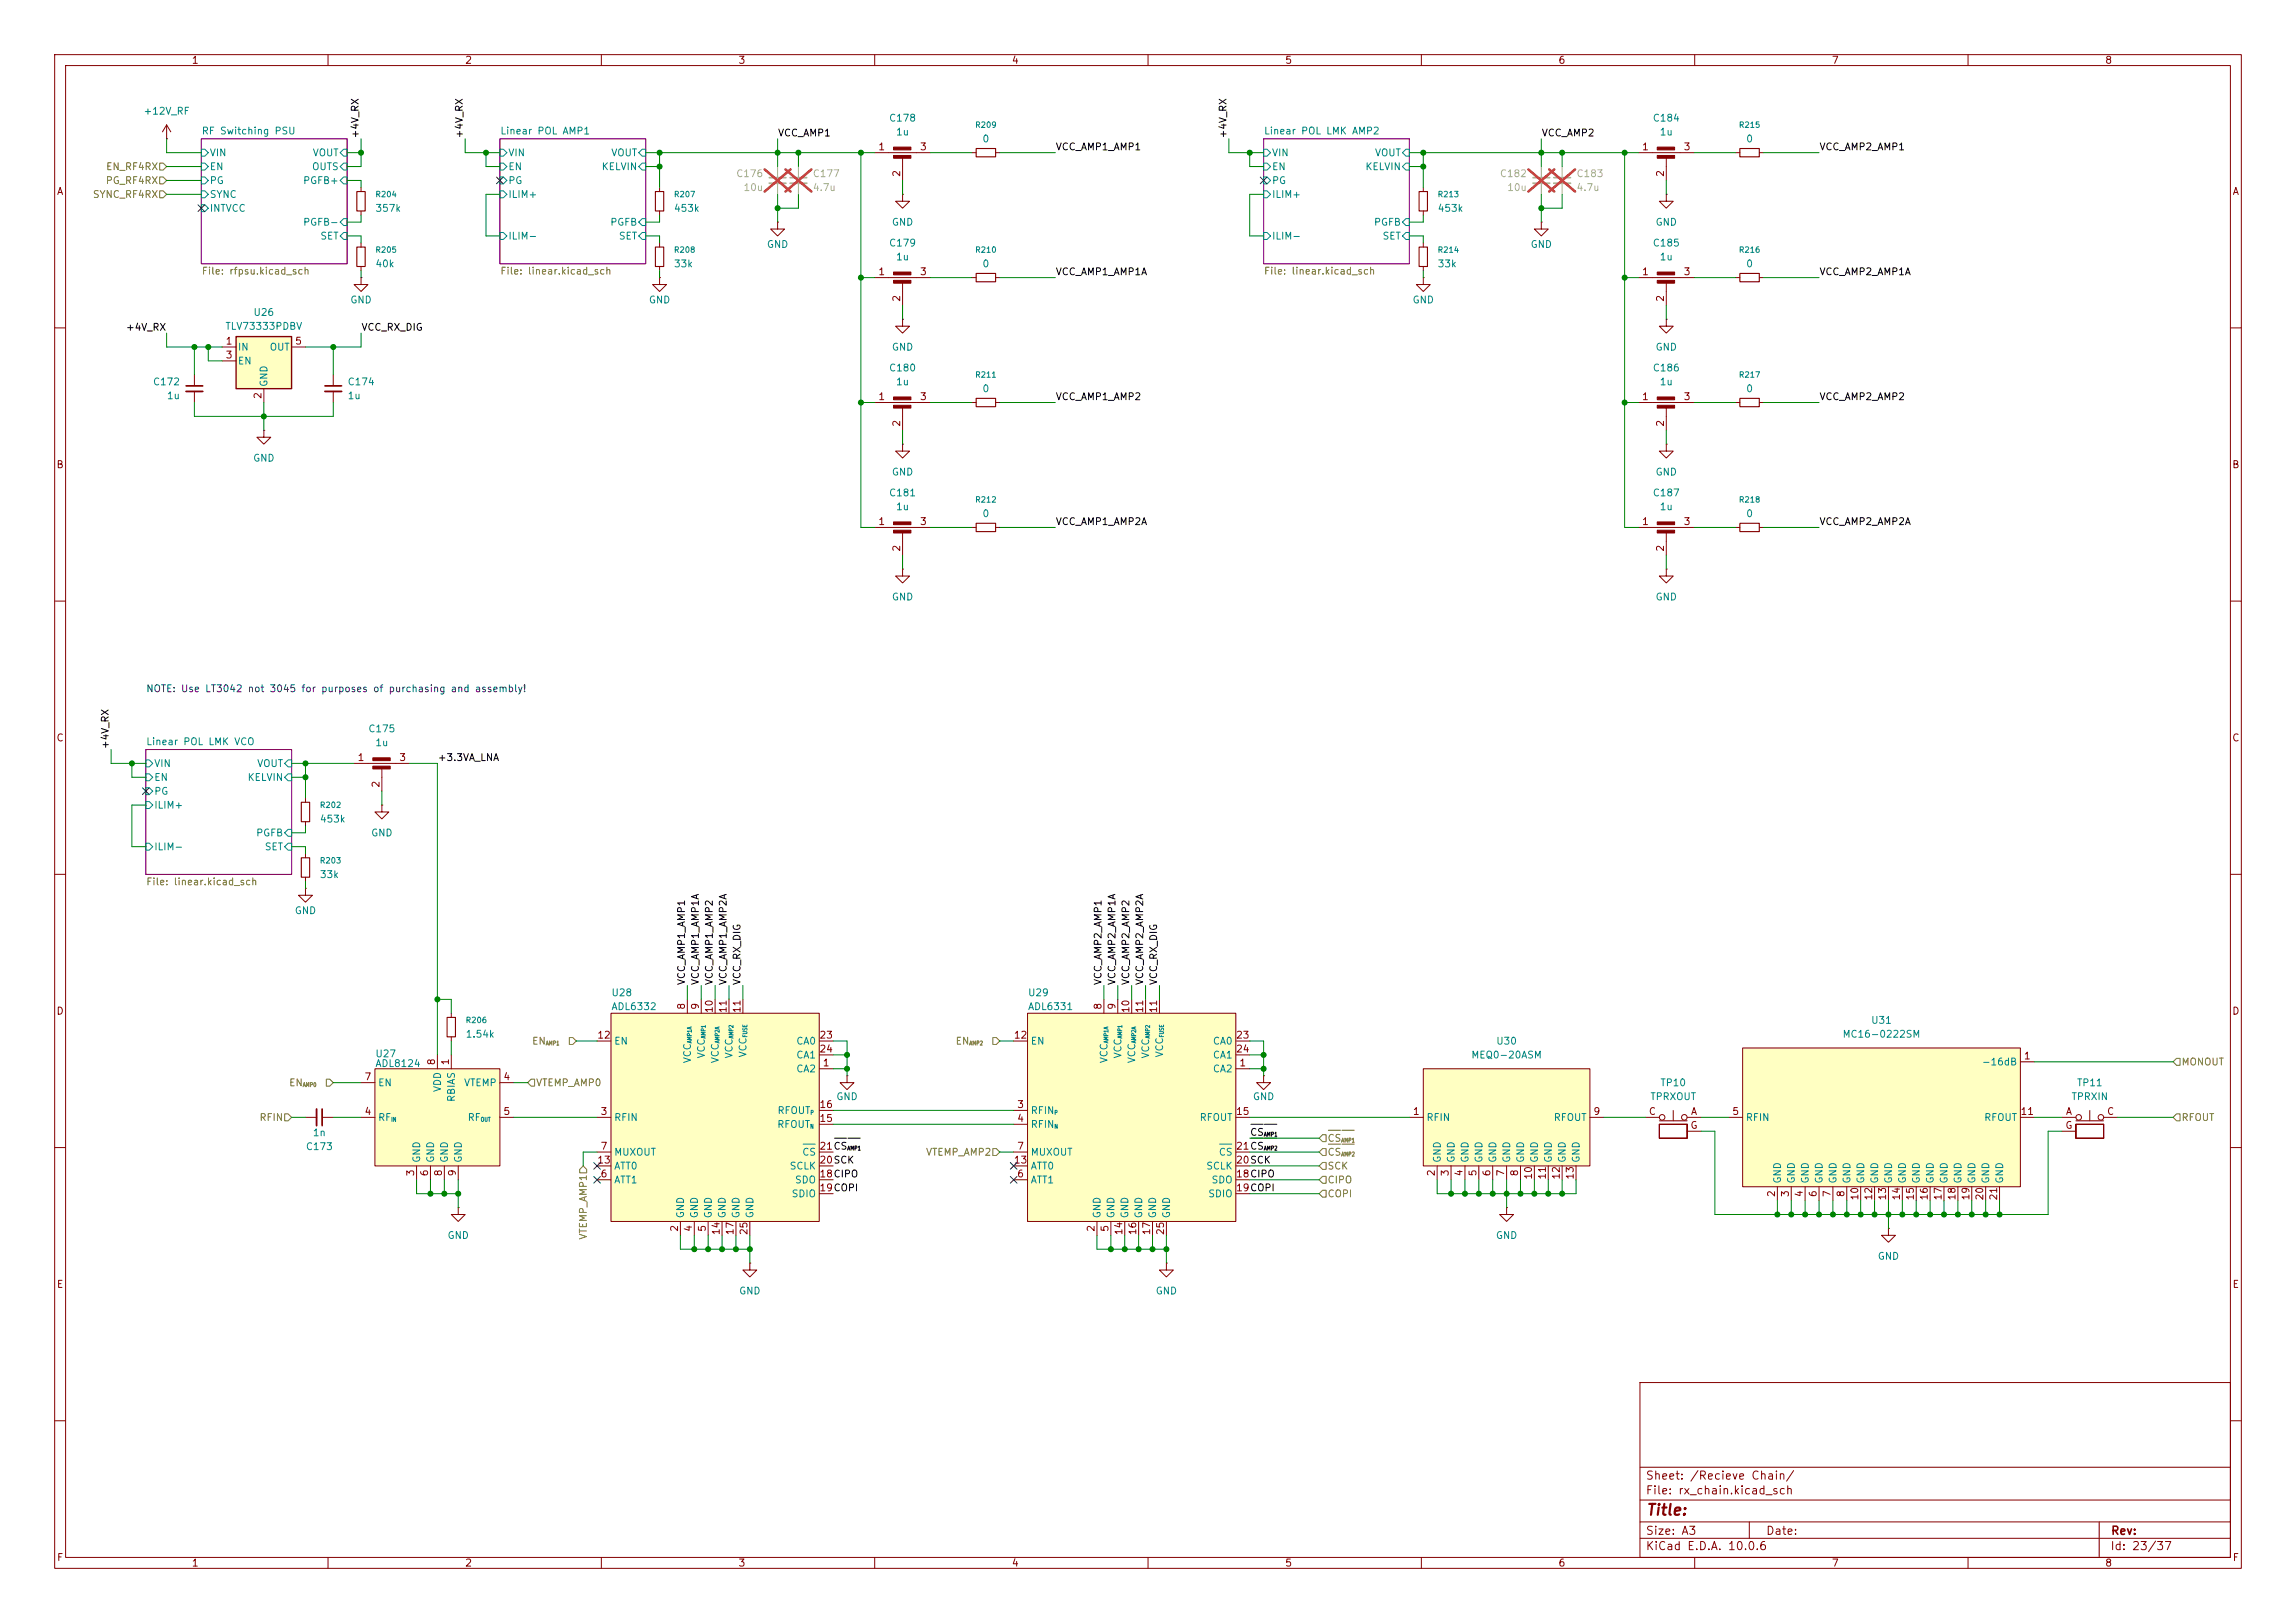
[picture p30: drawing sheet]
<svg xmlns="http://www.w3.org/2000/svg" width="420mm" height="297mm" viewBox="0 0 420 297" stroke-linecap="round" stroke-linejoin="round" font-family="sans-serif">
<defs><g id="words">
<text font-size="2" fill="#840000" x="301" y="277.8">Title:</text>
<g font-size="1.5" fill="#840000">
<text x="300.9" y="273.8">File: rx_chain.kicad_sch</text>
<text x="300.9" y="271.1">Sheet: /Recieve Chain/</text>
<text x="300.9" y="281.2">Size: A3</text>
<text x="322.9" y="281.2">Date:</text>
<text x="386" y="281.2">Rev:</text>
<text x="300.9" y="284">KiCad E.D.A. 10.0.6</text>
<text x="385.9" y="284">Id: 23/37</text>
</g>
<g font-size="1.3" fill="#840000">
<text x="35" y="12">1</text>
<text x="85" y="12">2</text>
<text x="135" y="12">3</text>
<text x="185" y="12">4</text>
<text x="235" y="12">5</text>
<text x="285" y="12">6</text>
<text x="335" y="12">7</text>
<text x="385" y="12">8</text>
<text x="160.6" y="27.8">1</text>
<text x="168.2" y="27.8">3</text>
<text x="300.3" y="27.8">1</text>
<text x="307.9" y="27.8">3</text>
<text x="10.3" y="36">A</text>
<text x="165" y="32.5" transform="rotate(-90 165 32.5)">2</text>
<text x="304.7" y="32.5" transform="rotate(-90 304.7 32.5)">2</text>
<text x="408.3" y="36">A</text>
<text x="160.6" y="50.7">1</text>
<text x="168.2" y="50.7">3</text>
<text x="300.3" y="50.7">1</text>
<text x="307.9" y="50.7">3</text>
<text x="165" y="55.3" transform="rotate(-90 165 55.3)">2</text>
<text x="304.7" y="55.3" transform="rotate(-90 304.7 55.3)">2</text>
<text x="41.2" y="63.4">1</text>
<text x="41.2" y="65.9">3</text>
<text x="53.9" y="63.4">5</text>
<text x="48.1" y="73.1" transform="rotate(-90 48.1 73.1)">2</text>
<text x="160.6" y="73.5">1</text>
<text x="168.2" y="73.5">3</text>
<text x="300.3" y="73.5">1</text>
<text x="307.9" y="73.5">3</text>
<text x="165" y="78.2" transform="rotate(-90 165 78.2)">2</text>
<text x="304.7" y="78.2" transform="rotate(-90 304.7 78.2)">2</text>
<text x="10.2" y="86">B</text>
<text x="408.2" y="86">B</text>
<text x="160.6" y="96.4">1</text>
<text x="165" y="101.1" transform="rotate(-90 165 101.1)">2</text>
<text x="168.2" y="96.4">3</text>
<text x="300.3" y="96.4">1</text>
<text x="304.7" y="101.1" transform="rotate(-90 304.7 101.1)">2</text>
<text x="307.9" y="96.4">3</text>
<text x="10.2" y="136">C</text>
<text x="408.2" y="136">C</text>
<text x="65.3" y="139.6">1</text>
<text x="72.9" y="139.6">3</text>
<text x="69.7" y="144.2" transform="rotate(-90 69.7 144.2)">2</text>
<text x="10.2" y="186">D</text>
<text x="125.6" y="184.9" transform="rotate(-90 125.6 184.9)">8</text>
<text x="128.1" y="184.9" transform="rotate(-90 128.1 184.9)">9</text>
<text x="130.7" y="185.5" transform="rotate(-90 130.7 185.5)">10</text>
<text x="133.2" y="185.5" transform="rotate(-90 133.2 185.5)">11</text>
<text x="135.8" y="185.5" transform="rotate(-90 135.8 185.5)">11</text>
<text x="201.8" y="184.9" transform="rotate(-90 201.8 184.9)">8</text>
<text x="204.3" y="184.9" transform="rotate(-90 204.3 184.9)">9</text>
<text x="206.9" y="185.5" transform="rotate(-90 206.9 185.5)">10</text>
<text x="209.4" y="185.5" transform="rotate(-90 209.4 185.5)">11</text>
<text x="212" y="185.5" transform="rotate(-90 212 185.5)">11</text>
<text x="408.2" y="186">D</text>
<text x="109.2" y="190.4">12</text>
<text x="149.8" y="190.4">23</text>
<text x="185.4" y="190.4">12</text>
<text x="226" y="190.4">23</text>
<text x="66.6" y="198">7</text>
<text x="79.9" y="195" transform="rotate(-90 79.9 195)">8</text>
<text x="82.4" y="195" transform="rotate(-90 82.4 195)">1</text>
<text x="92" y="198">4</text>
<text x="149.8" y="192.9">24</text>
<text x="150.4" y="195.4">1</text>
<text x="226" y="192.9">24</text>
<text x="226.6" y="195.4">1</text>
<text x="370.1" y="194.2">1</text>
<text x="149.8" y="203.1">16</text>
<text x="186" y="203.1">3</text>
<text x="66.6" y="204.3">4</text>
<text x="92" y="204.3">5</text>
<text x="109.8" y="204.3">3</text>
<text x="149.8" y="205.6">15</text>
<text x="186" y="205.6">4</text>
<text x="226" y="204.3">15</text>
<text x="258.3" y="204.3">1</text>
<text x="291.4" y="204.3">9</text>
<text x="301.5" y="204.3">C</text>
<text x="309.1" y="206.9">G</text>
<text x="309.2" y="204.3">A</text>
<text x="316.8" y="204.3">5</text>
<text x="369.5" y="204.3">11</text>
<text x="377.7" y="206.9">G</text>
<text x="377.8" y="204.3">A</text>
<text x="385.3" y="204.3">C</text>
<text x="76.1" y="215.4" transform="rotate(-90 76.1 215.4)">3</text>
<text x="78.6" y="215.4" transform="rotate(-90 78.6 215.4)">6</text>
<text x="81.1" y="215.4" transform="rotate(-90 81.1 215.4)">8</text>
<text x="83.7" y="215.4" transform="rotate(-90 83.7 215.4)">9</text>
<text x="109.2" y="213.2">13</text>
<text x="109.8" y="215.8">6</text>
<text x="109.8" y="210.7">7</text>
<text x="149.8" y="215.8">18CIPO</text>
<text x="149.8" y="213.2">20SCK</text>
<text x="149.8" y="210.7">21CS</text>
<text x="185.4" y="213.2">13</text>
<text x="186" y="215.8">6</text>
<text x="186" y="210.7">7</text>
<text x="226" y="215.8">18CIPO</text>
<text x="226" y="213.2">20SCK</text>
<text x="226" y="210.7">21CS</text>
<text x="262.8" y="215.4" transform="rotate(-90 262.8 215.4)">2</text>
<text x="265.3" y="215.4" transform="rotate(-90 265.3 215.4)">3</text>
<text x="267.8" y="215.4" transform="rotate(-90 267.8 215.4)">4</text>
<text x="270.4" y="215.4" transform="rotate(-90 270.4 215.4)">5</text>
<text x="272.9" y="215.4" transform="rotate(-90 272.9 215.4)">6</text>
<text x="275.5" y="215.4" transform="rotate(-90 275.5 215.4)">7</text>
<text x="278" y="215.4" transform="rotate(-90 278 215.4)">8</text>
<text x="280.5" y="216" transform="rotate(-90 280.5 216)">10</text>
<text x="283.1" y="216" transform="rotate(-90 283.1 216)">11</text>
<text x="285.6" y="216" transform="rotate(-90 285.6 216)">12</text>
<text x="288.2" y="216" transform="rotate(-90 288.2 216)">13</text>
<text x="149.8" y="218.3">19COPI</text>
<text x="226" y="218.3">19COPI</text>
<text x="325" y="219.2" transform="rotate(-90 325 219.2)">2</text>
<text x="327.5" y="219.2" transform="rotate(-90 327.5 219.2)">3</text>
<text x="330.1" y="219.2" transform="rotate(-90 330.1 219.2)">4</text>
<text x="332.6" y="219.2" transform="rotate(-90 332.6 219.2)">6</text>
<text x="335.1" y="219.2" transform="rotate(-90 335.1 219.2)">7</text>
<text x="337.7" y="219.2" transform="rotate(-90 337.7 219.2)">8</text>
<text x="340.2" y="219.8" transform="rotate(-90 340.2 219.8)">10</text>
<text x="342.8" y="219.8" transform="rotate(-90 342.8 219.8)">12</text>
<text x="345.3" y="219.8" transform="rotate(-90 345.3 219.8)">13</text>
<text x="347.8" y="219.8" transform="rotate(-90 347.8 219.8)">14</text>
<text x="350.4" y="219.8" transform="rotate(-90 350.4 219.8)">15</text>
<text x="352.9" y="219.8" transform="rotate(-90 352.9 219.8)">16</text>
<text x="355.5" y="219.8" transform="rotate(-90 355.5 219.8)">17</text>
<text x="358" y="219.8" transform="rotate(-90 358 219.8)">18</text>
<text x="360.5" y="219.8" transform="rotate(-90 360.5 219.8)">19</text>
<text x="363.1" y="219.8" transform="rotate(-90 363.1 219.8)">20</text>
<text x="365.6" y="219.8" transform="rotate(-90 365.6 219.8)">21</text>
<text x="124.3" y="225.5" transform="rotate(-90 124.3 225.5)">2</text>
<text x="126.9" y="225.5" transform="rotate(-90 126.9 225.5)">4</text>
<text x="129.4" y="225.5" transform="rotate(-90 129.4 225.5)">5</text>
<text x="131.9" y="226.1" transform="rotate(-90 131.9 226.1)">14</text>
<text x="134.5" y="226.1" transform="rotate(-90 134.5 226.1)">17</text>
<text x="137" y="226.1" transform="rotate(-90 137 226.1)">25</text>
<text x="200.5" y="225.5" transform="rotate(-90 200.5 225.5)">2</text>
<text x="203.1" y="225.5" transform="rotate(-90 203.1 225.5)">5</text>
<text x="205.6" y="226.1" transform="rotate(-90 205.6 226.1)">14</text>
<text x="208.1" y="226.1" transform="rotate(-90 208.1 226.1)">16</text>
<text x="210.7" y="226.1" transform="rotate(-90 210.7 226.1)">17</text>
<text x="213.2" y="226.1" transform="rotate(-90 213.2 226.1)">25</text>
<text x="10.3" y="236">E</text>
<text x="408.3" y="236">E</text>
<text x="10.3" y="286">F</text>
<text x="35" y="287">1</text>
<text x="85" y="287">2</text>
<text x="135" y="287">3</text>
<text x="185" y="287">4</text>
<text x="235" y="287">5</text>
<text x="285" y="287">6</text>
<text x="335" y="287">7</text>
<text x="385" y="287">8</text>
<text x="408.3" y="286">F</text>
</g>
<g font-size="1.3" fill="#008484">
<text x="26.1" y="21.3">+12V_RF</text>
<text x="162.5" y="22.6">C178</text>
<text x="302.2" y="22.6">C184</text>
<text x="36.8" y="24.9">RF Switching PSU</text>
<text x="38.3" y="28.9">VIN</text>
<text x="57.1" y="28.9">VOUT</text>
<text x="91.4" y="24.9">Linear POL AMP1</text>
<text x="92.9" y="28.9">VIN</text>
<text x="111.7" y="28.9">VOUT</text>
<text x="163.8" y="25.1">1u</text>
<text x="179.6" y="26.4">0</text>
<text x="231.1" y="24.9">Linear POL LMK AMP2</text>
<text x="232.6" y="28.9">VIN</text>
<text x="251.4" y="28.9">VOUT</text>
<text x="303.5" y="25.1">1u</text>
<text x="319.3" y="26.4">0</text>
<text x="38.3" y="31.4">EN</text>
<text x="38.3" y="34">PG</text>
<text x="55.3" y="34">PGFB+</text>
<text x="57" y="31.4">OUTS</text>
<text x="92.9" y="34">PG</text>
<text x="92.9" y="31.4">EN</text>
<text x="110" y="31.4">KELVIN</text>
<text x="232.6" y="34">PG</text>
<text x="232.6" y="31.4">EN</text>
<text x="249.7" y="31.4">KELVIN</text>
<text x="38.3" y="36.5">SYNC</text>
<text x="38.3" y="39.1">INTVCC</text>
<text x="55.3" y="41.6">PGFB-</text>
<text x="68.6" y="39.1">357k</text>
<text x="92.9" y="36.5">ILIM+</text>
<text x="111.5" y="41.6">PGFB</text>
<text x="123.2" y="39.1">453k</text>
<text x="163" y="41.6">GND</text>
<text x="232.6" y="36.5">ILIM+</text>
<text x="251.2" y="41.6">PGFB</text>
<text x="262.9" y="39.1">453k</text>
<text x="302.7" y="41.6">GND</text>
<text x="58.5" y="44.1">SET</text>
<text x="92.9" y="44.1">ILIM-</text>
<text x="113.1" y="44.1">SET</text>
<text x="140.2" y="45.7">GND</text>
<text x="162.5" y="45.4">C179</text>
<text x="163.8" y="48">1u</text>
<text x="232.6" y="44.1">ILIM-</text>
<text x="252.8" y="44.1">SET</text>
<text x="279.9" y="45.7">GND</text>
<text x="302.2" y="45.4">C185</text>
<text x="303.5" y="48">1u</text>
<text x="68.6" y="49.2">40k</text>
<text x="123.2" y="49.2">33k</text>
<text x="179.6" y="49.2">0</text>
<text x="262.9" y="49.2">33k</text>
<text x="319.3" y="49.2">0</text>
<text x="46.3" y="58.1">U26</text>
<text x="64" y="55.8">GND</text>
<text x="118.6" y="55.8">GND</text>
<text x="258.3" y="55.8">GND</text>
<text x="41.1" y="60.7">TLV73333PDBV</text>
<text x="43.4" y="64.5">IN</text>
<text x="49.2" y="64.5">OUT</text>
<text x="163" y="64.5">GND</text>
<text x="302.7" y="64.5">GND</text>
<text x="27.9" y="70.8">C172</text>
<text x="43.4" y="67">EN</text>
<text x="49.2" y="70.9" transform="rotate(-90 49.2 70.9)">GND</text>
<text x="63.5" y="70.8">C174</text>
<text x="162.5" y="68.3">C180</text>
<text x="163.8" y="70.8">1u</text>
<text x="302.2" y="68.3">C186</text>
<text x="303.5" y="70.8">1u</text>
<text x="30.4" y="73.4">1u</text>
<text x="63.5" y="73.4">1u</text>
<text x="179.6" y="72.1">0</text>
<text x="319.3" y="72.1">0</text>
<text x="46.2" y="84.8">GND</text>
<text x="163" y="87.3">GND</text>
<text x="302.7" y="87.3">GND</text>
<text x="162.5" y="91.1">C181</text>
<text x="163.8" y="93.7">1u</text>
<text x="179.6" y="94.9">0</text>
<text x="302.2" y="91.1">C187</text>
<text x="303.5" y="93.7">1u</text>
<text x="319.3" y="94.9">0</text>
<text x="163" y="110.2">GND</text>
<text x="302.7" y="110.2">GND</text>
<text x="26.6" y="136.7">Linear POL LMK VCO</text>
<text x="67.3" y="134.3">C175</text>
<text x="68.5" y="136.9">1u</text>
<text x="28.1" y="140.7">VIN</text>
<text x="28.1" y="143.2">EN</text>
<text x="45.2" y="143.2">KELVIN</text>
<text x="46.9" y="140.7">VOUT</text>
<text x="28.1" y="145.7">PG</text>
<text x="28.1" y="148.3">ILIM+</text>
<text x="28.1" y="155.9">ILIM-</text>
<text x="46.8" y="153.4">PGFB</text>
<text x="48.3" y="155.9">SET</text>
<text x="58.4" y="150.8">453k</text>
<text x="67.8" y="153.4">GND</text>
<text x="58.4" y="161">33k</text>
<text x="53.8" y="167.6">GND</text>
<text x="111.7" y="182.6">U28</text>
<text x="111.7" y="185.2">ADL6332</text>
<text x="187.9" y="182.6">U29</text>
<text x="187.9" y="185.2">ADL6331</text>
<text x="85.1" y="190.2">1.54k</text>
<text x="112.2" y="191.5">EN</text>
<text x="145.6" y="191.5">CA0</text>
<text x="188.4" y="191.5">EN</text>
<text x="221.8" y="191.5">CA0</text>
<text x="273.6" y="191.5">U30</text>
<text x="336.9" y="190.2">MC16-0222SM</text>
<text x="342.2" y="187.7">U31</text>
<text x="68.6" y="193.8">U27</text>
<text x="68.6" y="195.6">ADL8124</text>
<text x="126.7" y="194.7" transform="rotate(-90 126.7 194.7)">VCC</text>
<text x="129.2" y="193.8" transform="rotate(-90 129.2 193.8)">VCC</text>
<text x="131.8" y="194.7" transform="rotate(-90 131.8 194.7)">VCC</text>
<text x="134.3" y="193.8" transform="rotate(-90 134.3 193.8)">VCC</text>
<text x="136.9" y="193.6" transform="rotate(-90 136.9 193.6)">VCC</text>
<text x="145.6" y="196.5">CA2</text>
<text x="145.6" y="194">CA1</text>
<text x="202.9" y="194.7" transform="rotate(-90 202.9 194.7)">VCC</text>
<text x="205.4" y="193.8" transform="rotate(-90 205.4 193.8)">VCC</text>
<text x="208" y="194.7" transform="rotate(-90 208 194.7)">VCC</text>
<text x="210.5" y="193.8" transform="rotate(-90 210.5 193.8)">VCC</text>
<text x="213.1" y="193.6" transform="rotate(-90 213.1 193.6)">VCC</text>
<text x="221.8" y="196.5">CA2</text>
<text x="221.8" y="194">CA1</text>
<text x="269" y="194">MEQ0-20ASM</text>
<text x="362.4" y="195.3">-16dB</text>
<text x="69.1" y="199.1">EN</text>
<text x="81" y="199.9" transform="rotate(-90 81 199.9)">VDD</text>
<text x="83.5" y="201.8" transform="rotate(-90 83.5 201.8)">RBIAS</text>
<text x="84.8" y="199.1">VTEMP</text>
<text x="152.9" y="201.6">GND</text>
<text x="229.1" y="201.6">GND</text>
<text x="301.8" y="201.6">TPRXOUT</text>
<text x="303.6" y="199.1">TP10</text>
<text x="378.8" y="201.6">TPRXIN</text>
<text x="379.8" y="199.1">TP11</text>
<text x="57.1" y="208.2">1n</text>
<text x="69.1" y="205.4">RF</text>
<text x="85.4" y="205.4">RF</text>
<text x="112.2" y="205.4">RFIN</text>
<text x="142.1" y="206.7">RFOUT</text>
<text x="142.1" y="204.2">RFOUT</text>
<text x="188.4" y="204.2">RFIN</text>
<text x="188.4" y="206.7">RFIN</text>
<text x="219.3" y="205.4">RFOUT</text>
<text x="260.8" y="205.4">RFIN</text>
<text x="284.1" y="205.4">RFOUT</text>
<text x="319.3" y="205.4">RFIN</text>
<text x="362.8" y="205.4">RFOUT</text>
<text x="55.8" y="210.8">C173</text>
<text x="77.2" y="212.9" transform="rotate(-90 77.2 212.9)">GND</text>
<text x="79.7" y="212.9" transform="rotate(-90 79.7 212.9)">GND</text>
<text x="82.2" y="212.9" transform="rotate(-90 82.2 212.9)">GND</text>
<text x="84.8" y="212.9" transform="rotate(-90 84.8 212.9)">GND</text>
<text x="112.2" y="211.8">MUXOUT</text>
<text x="112.2" y="214.3">ATT0</text>
<text x="144.3" y="214.3">SCLK</text>
<text x="146.6" y="211.8">CS</text>
<text x="188.4" y="211.8">MUXOUT</text>
<text x="188.4" y="214.3">ATT0</text>
<text x="220.5" y="214.3">SCLK</text>
<text x="222.8" y="211.8">CS</text>
<text x="263.9" y="212.9" transform="rotate(-90 263.9 212.9)">GND</text>
<text x="266.4" y="212.9" transform="rotate(-90 266.4 212.9)">GND</text>
<text x="268.9" y="212.9" transform="rotate(-90 268.9 212.9)">GND</text>
<text x="271.5" y="212.9" transform="rotate(-90 271.5 212.9)">GND</text>
<text x="274" y="212.9" transform="rotate(-90 274 212.9)">GND</text>
<text x="276.6" y="212.9" transform="rotate(-90 276.6 212.9)">GND</text>
<text x="279.1" y="212.9" transform="rotate(-90 279.1 212.9)">GND</text>
<text x="281.6" y="212.9" transform="rotate(-90 281.6 212.9)">GND</text>
<text x="284.2" y="212.9" transform="rotate(-90 284.2 212.9)">GND</text>
<text x="286.7" y="212.9" transform="rotate(-90 286.7 212.9)">GND</text>
<text x="289.3" y="212.9" transform="rotate(-90 289.3 212.9)">GND</text>
<text x="112.2" y="216.9">ATT1</text>
<text x="144.7" y="219.4">SDIO</text>
<text x="145.3" y="216.9">SDO</text>
<text x="188.4" y="216.9">ATT1</text>
<text x="220.9" y="219.4">SDIO</text>
<text x="221.5" y="216.9">SDO</text>
<text x="326.1" y="216.7" transform="rotate(-90 326.1 216.7)">GND</text>
<text x="328.6" y="216.7" transform="rotate(-90 328.6 216.7)">GND</text>
<text x="331.2" y="216.7" transform="rotate(-90 331.2 216.7)">GND</text>
<text x="333.7" y="216.7" transform="rotate(-90 333.7 216.7)">GND</text>
<text x="336.2" y="216.7" transform="rotate(-90 336.2 216.7)">GND</text>
<text x="338.8" y="216.7" transform="rotate(-90 338.8 216.7)">GND</text>
<text x="341.3" y="216.7" transform="rotate(-90 341.3 216.7)">GND</text>
<text x="343.9" y="216.7" transform="rotate(-90 343.9 216.7)">GND</text>
<text x="346.4" y="216.7" transform="rotate(-90 346.4 216.7)">GND</text>
<text x="348.9" y="216.7" transform="rotate(-90 348.9 216.7)">GND</text>
<text x="351.5" y="216.7" transform="rotate(-90 351.5 216.7)">GND</text>
<text x="354" y="216.7" transform="rotate(-90 354 216.7)">GND</text>
<text x="356.6" y="216.7" transform="rotate(-90 356.6 216.7)">GND</text>
<text x="359.1" y="216.7" transform="rotate(-90 359.1 216.7)">GND</text>
<text x="361.6" y="216.7" transform="rotate(-90 361.6 216.7)">GND</text>
<text x="364.2" y="216.7" transform="rotate(-90 364.2 216.7)">GND</text>
<text x="366.7" y="216.7" transform="rotate(-90 366.7 216.7)">GND</text>
<text x="81.8" y="227">GND</text>
<text x="125.4" y="223" transform="rotate(-90 125.4 223)">GND</text>
<text x="128" y="223" transform="rotate(-90 128 223)">GND</text>
<text x="130.5" y="223" transform="rotate(-90 130.5 223)">GND</text>
<text x="133" y="223" transform="rotate(-90 133 223)">GND</text>
<text x="135.6" y="223" transform="rotate(-90 135.6 223)">GND</text>
<text x="138.1" y="223" transform="rotate(-90 138.1 223)">GND</text>
<text x="201.6" y="223" transform="rotate(-90 201.6 223)">GND</text>
<text x="204.2" y="223" transform="rotate(-90 204.2 223)">GND</text>
<text x="206.7" y="223" transform="rotate(-90 206.7 223)">GND</text>
<text x="209.2" y="223" transform="rotate(-90 209.2 223)">GND</text>
<text x="211.8" y="223" transform="rotate(-90 211.8 223)">GND</text>
<text x="214.3" y="223" transform="rotate(-90 214.3 223)">GND</text>
<text x="273.5" y="227">GND</text>
<text x="343.4" y="230.8">GND</text>
<text x="135.1" y="237.2">GND</text>
<text x="211.3" y="237.2">GND</text>
</g>
<g font-size="1.3">
<text x="65.9" y="25.4" transform="rotate(-90 65.9 25.4)">+4V_RX</text>
<text x="85" y="25.4" transform="rotate(-90 85 25.4)">+4V_RX</text>
<text x="142.2" y="25.3">VCC_AMP1</text>
<text x="193" y="27.8">VCC_AMP1_AMP1</text>
<text x="224.7" y="25.4" transform="rotate(-90 224.7 25.4)">+4V_RX</text>
<text x="281.9" y="25.3">VCC_AMP2</text>
<text x="332.7" y="27.8">VCC_AMP2_AMP1</text>
<text x="193" y="50.7">VCC_AMP1_AMP1A</text>
<text x="332.7" y="50.7">VCC_AMP2_AMP1A</text>
<text x="22.9" y="60.8">+4V_RX</text>
<text x="66" y="60.8">VCC_RX_DIG</text>
<text x="193" y="73.5">VCC_AMP1_AMP2</text>
<text x="332.7" y="73.5">VCC_AMP2_AMP2</text>
<text x="193" y="96.4">VCC_AMP1_AMP2A</text>
<text x="332.7" y="96.4">VCC_AMP2_AMP2A</text>
<text x="20.2" y="137.2" transform="rotate(-90 20.2 137.2)">+4V_RX</text>
<text x="80" y="139.6">+3.3VA_LNA</text>
<text x="125.6" y="180.4" transform="rotate(-90 125.6 180.4)">VCC_AMP1_AMP1</text>
<text x="128.1" y="180.4" transform="rotate(-90 128.1 180.4)">VCC_AMP1_AMP1A</text>
<text x="130.7" y="180.4" transform="rotate(-90 130.7 180.4)">VCC_AMP1_AMP2</text>
<text x="133.2" y="180.4" transform="rotate(-90 133.2 180.4)">VCC_AMP1_AMP2A</text>
<text x="135.8" y="180.4" transform="rotate(-90 135.8 180.4)">VCC_RX_DIG</text>
<text x="201.8" y="180.4" transform="rotate(-90 201.8 180.4)">VCC_AMP2_AMP1</text>
<text x="204.3" y="180.4" transform="rotate(-90 204.3 180.4)">VCC_AMP2_AMP1A</text>
<text x="206.9" y="180.4" transform="rotate(-90 206.9 180.4)">VCC_AMP2_AMP2</text>
<text x="209.4" y="180.4" transform="rotate(-90 209.4 180.4)">VCC_AMP2_AMP2A</text>
<text x="212" y="180.4" transform="rotate(-90 212 180.4)">VCC_RX_DIG</text>
<text x="228.6" y="208.2">CS</text>
</g>
<g font-size="1.3" fill="#848400">
<text x="19.2" y="34">PG_RF4RX</text>
<text x="19.3" y="31.4">EN_RF4RX</text>
<text x="16.9" y="36.5">SYNC_RF4RX</text>
<text x="36.8" y="50.6">File: rfpsu.kicad_sch</text>
<text x="91.4" y="50.6">File: linear.kicad_sch</text>
<text x="231.1" y="50.6">File: linear.kicad_sch</text>
<text x="26.6" y="162.3">File: linear.kicad_sch</text>
<text x="97.2" y="191.5">EN</text>
<text x="174.7" y="191.5">EN</text>
<text x="398.9" y="195.3">MONOUT</text>
<text x="52.8" y="199.1">EN</text>
<text x="98" y="199.1">VTEMP_AMP0</text>
<text x="47.4" y="205.4">RFIN</text>
<text x="242.7" y="209.2">CS</text>
<text x="398.9" y="205.4">RFOUT</text>
<text x="169.3" y="211.8">VTEMP_AMP2</text>
<text x="242.7" y="214.3">SCK</text>
<text x="242.7" y="211.8">CS</text>
<text x="242.7" y="216.9">CIPO</text>
<text x="242.7" y="219.4">COPI</text>
<text x="107.6" y="227" transform="rotate(-90 107.6 227)">VTEMP_AMP1</text>
</g>
<g font-size="1.3" fill="#a1a1a1">
<text x="134.6" y="32.7">C176</text>
<text x="135.9" y="35.3">10u</text>
<text x="148.6" y="32.7">C177</text>
<text x="148.6" y="35.3">4.7u</text>
<text x="274.3" y="32.7">C182</text>
<text x="275.6" y="35.3">10u</text>
<text x="288.3" y="32.7">C183</text>
<text x="288.3" y="35.3">4.7u</text>
</g>
<text font-size="1.3" fill="#0000c2" x="26.6" y="127">NOTE: Use LT3042 not 3045 for purposes of purchasing and assembly!</text>
<g font-size="1" fill="#008484">
<text x="178.3" y="23.6">R209</text>
<text x="318" y="23.6">R215</text>
<text x="68.6" y="36.3">R204</text>
<text x="123.2" y="36.3">R207</text>
<text x="262.9" y="36.3">R213</text>
<text x="68.6" y="46.5">R205</text>
<text x="123.2" y="46.5">R208</text>
<text x="178.3" y="46.5">R210</text>
<text x="262.9" y="46.5">R214</text>
<text x="318" y="46.5">R216</text>
<text x="178.3" y="69.3">R211</text>
<text x="318" y="69.3">R217</text>
<text x="178.3" y="92.2">R212</text>
<text x="318" y="92.2">R218</text>
<text x="58.4" y="148.1">R202</text>
<text x="58.4" y="158.2">R203</text>
<text x="85.1" y="187.5">R206</text>
</g>
<g font-size=".8" fill="#848400">
<text x="99.8" y="191.5">AMP1</text>
<text x="177.2" y="191.5">AMP2</text>
<text x="55.3" y="199.1">AMP0</text>
<text x="245.3" y="209.3">AMP1</text>
<text x="245.3" y="211.8">AMP2</text>
</g>
<g font-size=".8" fill="#008484">
<text x="126.7" y="191" transform="rotate(-90 126.7 191)">AMP1A</text>
<text x="129.2" y="190.1" transform="rotate(-90 129.2 190.1)">AMP1</text>
<text x="131.8" y="191" transform="rotate(-90 131.8 191)">AMP2A</text>
<text x="134.3" y="190.1" transform="rotate(-90 134.3 190.1)">AMP2</text>
<text x="136.9" y="189.9" transform="rotate(-90 136.9 189.9)">FUSE</text>
<text x="202.9" y="191" transform="rotate(-90 202.9 191)">AMP1A</text>
<text x="205.4" y="190.1" transform="rotate(-90 205.4 190.1)">AMP1</text>
<text x="208" y="191" transform="rotate(-90 208 191)">AMP2A</text>
<text x="210.5" y="190.1" transform="rotate(-90 210.5 190.1)">AMP2</text>
<text x="213.1" y="189.9" transform="rotate(-90 213.1 189.9)">FUSE</text>
<text x="71.5" y="205.4">IN</text>
<text x="87.9" y="205.4">OUT</text>
<text x="148.1" y="206.7">N</text>
<text x="148.2" y="204.2">P</text>
<text x="192.8" y="204.2">P</text>
<text x="192.8" y="206.7">N</text>
</g>
<g font-size=".8">
<text x="231.1" y="208.2">AMP1</text>
<text x="154.9" y="210.7">AMP1</text>
<text x="231.1" y="210.7">AMP2</text>
</g>
</g></defs>
<g fill="none" stroke="#840000" stroke-width=".18">
<path d="M10 10h400v277h-400zM12 12h396v273h-396zM60 10v2M110 10v2M160 10v2M210 10v2M260 10v2M310 10v2M360 10v2M317.5 27.9h.8M321.8 27.9h.8M142.2 40.6v1.3h1.3l-1.3 1.3-1.2-1.3h1.2"/>
<path d="M142.2 40.6h.1M299.7 50.8h10.2M304.8 51.6v4.3M10 60h2M160 73.7h10.2M165.1 74.4v4.3M408 60h2M299.7 96.5h10.2M304.8 81.3v1.3h1.3l-1.3 1.2-1.3-1.2h1.3M304.8 81.3h.1M304.8 97.3v4.3M317.5 96.5h.8"/>
<path d="M321.8 96.5h.8M10 110h2M408 110h2M10 160h2M408 160h2M10 210h2M55.9 204.5h2M58.9 204.5h2.1M408 210h2M83.8 221v1.2h1.3l-1.3 1.3-1.3-1.3h1.3M83.8 221h.1M300 253h108v32h-108z"/>
<path d="M10 260h2M300 278.5h108M300 274.5h108M300 268.5h108M320 278.5v3M384 278.5v6.5M408 260h2M60 285v2M110 285v2M160 285v2M210 285v2M260 285v2"/>
<path d="M300 281.5h108M310 285v2M360 285v2"/>
</g>
<path d="M36.8 25.4h26.7v22.9h-26.7zM91.4 25.4h26.7v22.9h-26.7zM231.1 25.4h26.7v22.9h-26.7zM26.7 137.2h26.6v22.8h-26.6z" fill="none" stroke="#840084" stroke-width=".18"/>
<g fill="none" stroke="#008484" stroke-width=".18">
<path d="M36.8 29.8h.7l.6 .7-.6 .6h-.7zM36.8 32.4h.7l.6 .6-.6 .7h-.7zM36.8 34.9h.7l.6 .7-.6 .6h-.7zM36.8 27.3h.7l.6 .6-.6 .7h-.7zM36.8 37.5h.7l.6 .6-.6 .6h-.7zM62.2 27.9l.7-.6h.6v1.3h-.6zM62.2 30.5l.7-.7h.6v1.3h-.6zM62.9 32.4h.6v1.3h-.6l-.7-.7zM91.4 32.4h.7l.6 .6-.6 .7h-.7zM91.4 27.3h.7l.6 .6-.6 .7h-.7zM91.4 29.8h.7l.6 .7-.6 .6h-.7zM91.4 34.9h.7l.6 .7-.6 .6h-.7z"/>
<path d="M117.5 29.8h.6v1.3h-.6l-.7-.6zM117.5 27.3h.6v1.3h-.6l-.7-.7zM231.1 32.4h.7l.6 .6-.6 .7h-.7zM231.1 27.3h.7l.6 .6-.6 .7h-.7zM231.1 29.8h.7l.6 .7-.6 .6h-.7zM231.1 34.9h.7l.6 .7-.6 .6h-.7zM257.2 29.8h.6v1.3h-.6l-.7-.6zM257.2 27.3h.6v1.3h-.6l-.7-.7zM62.2 40.6l.7-.6h.6v1.3h-.6zM62.9 42.5h.6v1.3h-.6l-.7-.6zM91.4 42.5h.7l.6 .7-.6 .6h-.7zM117.5 42.5h.6v1.3h-.6l-.7-.6z"/>
<path d="M117.5 40h.6v1.3h-.6l-.7-.7zM231.1 42.5h.7l.6 .7-.6 .6h-.7zM257.2 42.5h.6v1.3h-.6l-.7-.6zM257.2 40h.6v1.3h-.6l-.7-.7zM26.7 139.1h.6l.6 .6-.6 .6h-.6zM52.7 139.1h.6v1.2h-.6l-.6-.6zM26.7 144.1h.6l.6 .7-.6 .6h-.6zM26.7 141.6h.6l.6 .6-.6 .7h-.6zM26.7 146.7h.6l.6 .6-.6 .7h-.6zM26.7 154.3h.6l.6 .6-.6 .7h-.6zM52.7 141.6h.6v1.3h-.6l-.6-.7zM52.7 154.3h.6v1.3h-.6l-.6-.7z"/>
<path d="M52.7 151.8h.6v1.2h-.6l-.6-.6z"/>
</g>
<g fill="#840000" stroke="#840000" stroke-width=".18">
<path d="M163.4 74.2h3.2v.5h-3.2z"/>
<path d="M163.4 72.6h3.2v.6h-3.2z"/>
<path d="M303.1 51.3h3.2v.5h-3.2z"/>
<path d="M303.1 49.8h3.2v.5h-3.2z"/>
<path d="M303.1 97h3.2v.5h-3.2z"/>
<path d="M303.1 95.5h3.2v.5h-3.2z"/>
</g>
<path d="M318.3 27.2h3.5v1.5h-3.5zM318.3 95.8h3.5v1.5h-3.5z" fill="none" stroke="#840000" stroke-width=".2"/>
<path d="M140.7 32.5h3.1" fill="none" stroke="#a1a1a1" stroke-width=".3"/>
<path d="M140.7 33.5h3.1" fill="none" stroke="#a1a1a1" stroke-width=".33"/>
<path d="M142.2 30.5v2M142.2 33.5v2.1" fill="none" stroke="#a1a1a1" stroke-width=".18"/>
<path d="M139.9 31l4.7 4M144.6 31l-4.7 4" fill="none" stroke="#ff2626" stroke-width=".46"/>
<path d="M58.9 202.9v3.1" fill="none" stroke="#840000" stroke-width=".3"/>
<path d="M57.9 202.9v3.1" fill="none" stroke="#840000" stroke-width=".33"/>
<path d="M68.6 195.6h22.8v17.8h-22.8z" fill="#ffffc2"/>
<g fill="none" stroke="#840000" stroke-width=".18">
<path d="M160 50.8h10.2M165.1 51.6v4.3M304.8 58.4v1.3h1.3l-1.3 1.3-1.3-1.3h1.3M304.8 58.4h.1M299.7 73.7h10.2M304.8 74.4v4.3M317.5 73.7h.8M321.8 73.7h.8M55.9 146.1v.7M55.9 150.4v.7M55.9 156.2v.8M69.8 147.3v1.3h1.3l-1.3 1.3-1.2-1.3h1.2"/>
<path d="M69.8 147.3h.1M55.9 162.6v1.2h1.2l-1.2 1.3-1.3-1.3h1.3M55.9 162.6h.1M55.9 160.5v.8M66 198.1h2.6M68.6 195.6h22.8v17.8h-22.8zM80 193v2.6M82.5 193v2.6M91.4 198.1h2.6M154.9 196.9v1.2h1.3l-1.3 1.3-1.2-1.3h1.2M154.9 196.9h.1M231.1 196.9v1.2h1.3l-1.3 1.3-1.2-1.3h1.2"/>
<path d="M231.1 196.9h.1M66 204.5h2.6M76.2 213.4v2.5M78.7 213.4v2.5M81.3 213.4v2.5M83.8 213.4v2.5M91.4 204.5h2.6M213.4 231.1v1.3h1.2l-1.2 1.3-1.3-1.3h1.3M213.4 231.1h.1"/>
</g>
<path d="M318.3 72.9h3.5v1.5h-3.5zM55.1 157h1.5v3.5h-1.5zM55.1 146.8h1.5v3.6h-1.5z" fill="none" stroke="#840000" stroke-width=".2"/>
<g fill="#840000" stroke="#840000" stroke-width=".18">
<path d="M303.1 74.2h3.2v.5h-3.2z"/>
<path d="M303.1 72.6h3.2v.6h-3.2z"/>
<path d="M163.4 51.3h3.2v.5h-3.2z"/>
<path d="M163.4 49.8h3.2v.5h-3.2z"/>
</g>
<path d="M188 185.4h38.1v38.1h-38.1z" fill="#ffffc2"/>
<g fill="none" stroke="#840000" stroke-width=".18">
<path d="M185.4 190.5h2.6M188 185.4h38.1v38.1h-38.1zM201.9 182.9v2.5M204.5 182.9v2.5M207 182.9v2.5M209.5 182.9v2.5M212.1 182.9v2.5M226.1 195.6h2.5M226.1 190.5h2.5M226.1 193h2.5M185.4 203.2h2.6M185.4 205.7h2.6"/>
<path d="M185.4 215.9h2.6M185.4 210.8h2.6M185.4 213.4h2.6M226.1 215.9h2.5M226.1 210.8h2.5M226.1 213.4h2.5M226.1 204.5h2.5M226.1 218.4h2.5M200.7 223.5v2.6M203.2 223.5v2.6M205.7 223.5v2.6M208.3 223.5v2.6"/>
<path d="M210.8 223.5v2.6M213.4 223.5v2.6"/>
</g>
<path d="M223.1 209.4h2.2" fill="none" stroke="#008484" stroke-width=".18"/>
<path d="M43.2 61.6h10.1v9.5h-10.1z" fill="#ffffc2"/>
<path d="M43.2 61.6h10.1v9.5h-10.1z" fill="none" stroke="#840000" stroke-width=".25"/>
<g fill="none" stroke="#840000" stroke-width=".18">
<path d="M165.1 35.6v1.2h1.3l-1.3 1.3-1.3-1.3h1.3M165.1 35.6h.1M177.8 50.8h.8M182.1 50.8h.8M260.3 50.8v1.3h1.3l-1.3 1.2-1.2-1.2h1.2M260.3 50.8h.1M40.6 63.5h2.6M40.6 66h2.6M48.3 71.1v2.6M53.3 63.5h2.6M377.2 204.5h2.5M377.2 207h2.5"/>
<path d="M379.7 208.3h5.1zM379.7 205.7h5.1zM379.7 205.7v2.6zM379.7 205.1h5.1M382.3 203.2v1.9M384.8 205.7v2.6zM384.8 204.5h2.5"/>
<circle cx="380.2" cy="204.5" r=".51"/>
<circle cx="384.3" cy="204.5" r=".51"/>
</g>
<path d="M178.6 50h3.5v1.6h-3.5z" fill="none" stroke="#840000" stroke-width=".2"/>
<path d="M284.2 32.5h3.1" fill="none" stroke="#a1a1a1" stroke-width=".3"/>
<path d="M284.2 33.5h3.1" fill="none" stroke="#a1a1a1" stroke-width=".33"/>
<path d="M285.7 30.5v2M285.7 33.5v2.1" fill="none" stroke="#a1a1a1" stroke-width=".18"/>
<path d="M283.4 31l4.7 4M288.1 31l-4.7 4" fill="none" stroke="#ff2626" stroke-width=".46"/>
<path d="M111.8 185.4h38.1v38.1h-38.1z" fill="#ffffc2"/>
<g fill="none" stroke="#840000" stroke-width=".18">
<path d="M30.5 25.4h.1M30.5 22.9l-.8 1.2M30.5 22.9l.7 1.2M30.5 22.9v2.5M66 34.3v.8M66 38.6v.8M120.6 34.3v.8M120.6 38.6v.8M160 27.9h10.2M165.1 28.7v4.3M177.8 27.9h.8M182.1 27.9h.8"/>
<path d="M260.3 34.3v.8M260.3 38.6v.8M299.7 27.9h10.2M304.8 28.7v4.3M66 50.8v1.3h1.3l-1.3 1.2-1.2-1.2h1.2M66 50.8h.1M66 44.5v.7M66 48.8v.7M260.3 44.5v.7M260.3 48.8v.7M281.9 40.6v1.3h1.3l-1.3 1.3-1.2-1.3h1.2M281.9 40.6h.1"/>
<path d="M317.5 50.8h.8M321.8 50.8h.8M35.6 68.6v2M35.6 71.6v2.1M48.3 78.7v1.3h1.2l-1.2 1.3-1.3-1.3h1.3M48.3 78.7h.1M61 68.6v2M61 71.6v2.1M160 96.5h10.2M165.1 97.3v4.3M177.8 96.5h.8M182.1 96.5h.8"/>
<path d="M165.1 104.1v1.3h1.3l-1.3 1.3-1.3-1.3h1.3M165.1 104.1h.1M304.8 104.1v1.3h1.3l-1.3 1.3-1.3-1.3h1.3M304.8 104.1h.1M64.8 139.7h10.1M69.8 140.5v4.3M82.5 185.4v.8M82.5 189.7v.8M109.2 190.5h2.6M111.8 185.4h38.1v38.1h-38.1zM125.7 182.9v2.5M128.3 182.9v2.5"/>
<path d="M130.8 182.9v2.5M133.3 182.9v2.5M135.9 182.9v2.5M149.9 195.6h2.5M149.9 190.5h2.5M149.9 193h2.5M109.2 204.5h2.6M109.2 215.9h2.6M109.2 210.8h2.6M109.2 213.4h2.6M149.9 215.9h2.5M149.9 210.8h2.5"/>
<path d="M149.9 213.4h2.5M149.9 205.7h2.5M149.9 203.2h2.5M149.9 218.4h2.5M124.5 223.5v2.6M127 223.5v2.6M129.5 223.5v2.6M132.1 223.5v2.6M134.6 223.5v2.6M137.2 223.5v2.6M275.6 221v1.2h1.3l-1.3 1.3-1.3-1.3h1.3M275.6 221h.1"/>
</g>
<path d="M146.9 209.4h2.2" fill="none" stroke="#008484" stroke-width=".18"/>
<path d="M34 70.6h3.1M59.4 70.6h3.1" fill="none" stroke="#840000" stroke-width=".3"/>
<path d="M34 71.6h3.1M59.4 71.6h3.1" fill="none" stroke="#840000" stroke-width=".33"/>
<path d="M144.5 32.5h3.1M280.4 32.5h3.1" fill="none" stroke="#a1a1a1" stroke-width=".3"/>
<path d="M144.5 33.5h3.1M280.4 33.5h3.1" fill="none" stroke="#a1a1a1" stroke-width=".33"/>
<path d="M146 30.5v2M146 33.5v2.1M281.9 30.5v2M281.9 33.5v2.1" fill="none" stroke="#a1a1a1" stroke-width=".18"/>
<path d="M143.7 31l4.7 4M148.4 31l-4.7 4M279.6 31l4.7 4M284.3 31l-4.7 4" fill="none" stroke="#ff2626" stroke-width=".46"/>
<g fill="#840000" stroke="#840000" stroke-width=".18">
<path d="M303.1 28.4h3.2v.6h-3.2z"/>
<path d="M303.1 26.9h3.2v.5h-3.2z"/>
<path d="M163.4 28.4h3.2v.6h-3.2z"/>
<path d="M163.4 26.9h3.2v.5h-3.2z"/>
<path d="M68.2 140.2h3.2v.5h-3.2z"/>
<path d="M68.2 138.7h3.2v.5h-3.2z"/>
<path d="M163.4 97h3.2v.5h-3.2z"/>
<path d="M163.4 95.5h3.2v.5h-3.2z"/>
</g>
<path d="M65.3 35.1h1.5v3.5h-1.5zM119.9 35.1h1.5v3.5h-1.5zM178.6 27.2h3.5v1.5h-3.5zM259.6 35.1h1.5v3.5h-1.5zM65.3 45.2h1.5v3.6h-1.5zM259.6 45.2h1.5v3.6h-1.5zM318.3 50h3.5v1.6h-3.5zM178.6 95.8h3.5v1.5h-3.5zM81.8 186.2h1.5v3.5h-1.5z" fill="none" stroke="#840000" stroke-width=".2"/>
<path d="M260.3 195.6h30.5v17.8h-30.5z" fill="#ffffc2"/>
<g fill="none" stroke="#840000" stroke-width=".18">
<path d="M260.3 195.6h30.5v17.8h-30.5zM257.8 204.5h2.5M262.9 213.4v2.5M265.4 213.4v2.5M268 213.4v2.5M270.5 213.4v2.5M273 213.4v2.5M275.6 213.4v2.5M278.1 213.4v2.5M280.7 213.4v2.5M283.2 213.4v2.5M285.7 213.4v2.5"/>
<path d="M288.3 213.4v2.5M290.8 204.5h2.6M301 204.5h2.5M303.5 205.7v2.6zM303.5 208.3h5.1zM303.5 205.7h5.1zM303.5 205.1h5.1M306.1 203.2v1.9M308.6 205.7v2.6zM308.6 204.5h2.5M308.6 207h2.5M137.2 231.1v1.3h1.2l-1.2 1.3-1.3-1.3h1.3"/>
<path d="M137.2 231.1h.1M345.4 224.8v1.3h1.3l-1.3 1.2-1.2-1.2h1.2M345.4 224.8h.1"/>
<circle cx="304" cy="204.5" r=".51"/>
<circle cx="308.1" cy="204.5" r=".51"/>
</g>
<path d="M318.8 191.8h50.8v25.4h-50.8z" fill="#ffffc2"/>
<g fill="none" stroke="#840000" stroke-width=".18">
<path d="M304.8 35.6v1.2h1.3l-1.3 1.3-1.3-1.3h1.3M304.8 35.6h.1M120.6 50.8v1.3h1.3l-1.3 1.2-1.2-1.2h1.2M120.6 50.8h.1M120.6 44.5v.7M120.6 48.8v.7M165.1 58.4v1.3h1.3l-1.3 1.3-1.3-1.3h1.3M165.1 58.4h.1M177.8 73.7h.8M182.1 73.7h.8M165.1 81.3v1.3h1.3l-1.3 1.2-1.3-1.2h1.3M165.1 81.3h.1"/>
<path d="M318.8 191.8h50.8v25.4h-50.8zM369.6 194.3h2.5M316.2 204.5h2.6M325.1 217.2v2.5M327.7 217.2v2.5M330.2 217.2v2.5M332.7 217.2v2.5M335.3 217.2v2.5M337.8 217.2v2.5M340.4 217.2v2.5M342.9 217.2v2.5M345.4 217.2v2.5"/>
<path d="M348 217.2v2.5M350.5 217.2v2.5M353.1 217.2v2.5M355.6 217.2v2.5M358.1 217.2v2.5M360.7 217.2v2.5M363.2 217.2v2.5M365.8 217.2v2.5M369.6 204.5h2.5"/>
</g>
<path d="M119.9 45.2h1.5v3.6h-1.5zM178.6 72.9h3.5v1.5h-3.5z" fill="none" stroke="#840000" stroke-width=".2"/>
<g fill="none" stroke="#848400" stroke-width=".18">
<path d="M29.2 29.8h.6l.7 .7-.7 .6h-.6zM29.2 32.4h.6l.7 .6-.7 .7h-.6zM29.2 34.9h.6l.7 .7-.7 .6h-.6zM59.7 197.5h.6l.7 .6-.7 .7h-.6zM97.2 197.5h.6v1.3h-.6l-.7-.7zM104.1 189.9h.7l.6 .6-.6 .6h-.7zM181.6 189.9h.6l.7 .6-.7 .6h-.6zM398.1 193.7h.7v1.2h-.7l-.6-.6zM52.1 203.8h.6l.6 .7-.6 .6h-.6zM106.7 213.4l.6 .6v.6h-1.3v-.6zM181.6 210.2h.6l.7 .6-.7 .7h-.6zM241.9 215.3h.7v1.2h-.7l-.6-.6z"/>
<path d="M241.9 217.8h.7v1.3h-.7l-.6-.7zM241.9 212.7h.7v1.3h-.7l-.6-.6zM241.9 210.2h.7v1.3h-.7l-.6-.7zM241.9 207.6h.7v1.3h-.7l-.6-.6zM243 209.4h2.2M243 206.8h2.2M245.5 209.4h2.2M245.5 206.8h2.2M398.1 203.8h.7v1.3h-.7l-.6-.6z"/>
</g>
<path d="M152.6 208.3h2.3M155.1 208.3h2.3M228.8 208.3h2.3M228.8 205.7h2.3M231.3 208.3h2.3M231.3 205.7h2.3" fill="none" stroke="#000" stroke-width=".18"/>
<g fill="none" stroke="#008400" stroke-width=".18">
<path d="M30.5 25.4v2.5h6.3M30.5 30.5h6.3M30.5 35.6h6.3M30.5 33h6.3M63.5 33h2.5v1.3M63.5 27.9h2.5M66 25.4v5.1h-2.5M66 39.4v1.2h-2.5M85.1 25.4v2.5h6.3M88.9 27.9v2.6h2.5M91.4 35.6h-2.5v7.6h2.5M118.1 27.9h41.9"/>
<path d="M118.1 30.5h2.5M120.6 39.4v1.2h-2.5M120.6 27.9v6.4M142.2 25.4v5.1M142.2 35.6v5M146 27.9v2.6M146 35.6v2.5h-3.8M157.5 27.9v68.6h2.5M165.1 33v2.6M170.2 27.9h7.6M182.9 27.9h10.1M224.8 25.4v2.5h6.3"/>
<path d="M228.6 27.9v2.6h2.5M231.1 35.6h-2.5v7.6h2.5M257.8 27.9h41.9M257.8 30.5h2.5M260.3 39.4v1.2h-2.5M260.3 27.9v6.4M281.9 25.4v5.1M281.9 35.6v5M285.7 35.6v2.5h-3.8M285.7 27.9v2.6M297.2 27.9v68.6h2.5M304.8 33v2.6"/>
<path d="M309.9 27.9h7.6M322.6 27.9h10.1M63.5 43.2h2.5v1.3M66 49.5v1.3M118.1 43.2h2.5v1.3M120.6 49.5v1.3M157.5 50.8h2.5M165.1 55.9v2.5M170.2 50.8h7.6M182.9 50.8h10.1M257.8 43.2h2.5v1.3M260.3 49.5v1.3"/>
<path d="M297.2 50.8h2.5M304.8 55.9v2.5M309.9 50.8h7.6M322.6 50.8h10.1M30.5 61v2.5h10.1M35.6 63.5v5.1M35.6 73.7v2.5h25.4v-2.5M38.1 63.5v2.5h2.5M48.3 73.7v5M61 63.5v5.1M66 61v2.5h-10.1M157.5 73.7h2.5"/>
<path d="M165.1 78.7v2.6M170.2 73.7h7.6M182.9 73.7h10.1M297.2 73.7h2.5M304.8 78.7v2.6M309.9 73.7h7.6M322.6 73.7h10.1M170.2 96.5h7.6M182.9 96.5h10.1M309.9 96.5h7.6M322.6 96.5h10.1M165.1 101.6v2.5"/>
<path d="M304.8 101.6v2.5M20.3 137.2v2.5h6.4M24.1 139.7v2.5h2.6M53.3 139.7h11.5M55.9 139.7v6.4M74.9 139.7h5.1v53.3M26.7 147.3h-2.6v7.6h2.6M53.3 154.9h2.6v1.3M53.3 142.2h2.6M55.9 151.1v1.3h-2.6M69.8 144.8v2.5M55.9 161.3v1.3"/>
<path d="M61 198.1h5M80 182.9h2.5v2.5M82.5 190.5v2.5M94 198.1h2.5M105.4 190.5h3.8M125.7 180.3v2.6M128.3 180.3v2.6M130.8 180.3v2.6M133.3 180.3v2.6M135.9 180.3v2.6M152.4 190.5h2.5v6.4M152.4 193h2.5"/>
<path d="M152.4 195.6h2.5M182.9 190.5h2.5M201.9 180.3v2.6M204.5 180.3v2.6M207 180.3v2.6M209.5 180.3v2.6M212.1 180.3v2.6M228.6 190.5h2.5v6.4M228.6 193h2.5M228.6 195.6h2.5M372.1 194.3h25.4M53.3 204.5h2.6"/>
<path d="M61 204.5h5M76.2 215.9v2.5h7.6M78.7 215.9v2.5M81.3 215.9v2.5M83.8 215.9v5.1M94 204.5h15.2M109.2 210.8h-2.5v2.6M152.4 205.7h33M152.4 203.2h33M182.9 210.8h2.5M228.6 218.4h12.7M228.6 210.8h12.7"/>
<path d="M228.6 213.4h12.7M228.6 208.3h12.7M228.6 204.5h29.2M228.6 215.9h12.7M262.9 215.9v2.5h25.4v-2.5M265.4 215.9v2.5M268 215.9v2.5M270.5 215.9v2.5M273 215.9v2.5M275.6 215.9v5.1M278.1 215.9v2.5M280.7 215.9v2.5"/>
<path d="M283.2 215.9v2.5M285.7 215.9v2.5M293.4 204.5h7.6M311.1 204.5h5.1M311.1 207h2.6v15.2h60.9v-15.2h2.6M325.1 219.7v2.5M327.7 219.7v2.5M330.2 219.7v2.5M332.7 219.7v2.5M335.3 219.7v2.5M337.8 219.7v2.5M340.4 219.7v2.5"/>
<path d="M342.9 219.7v2.5M345.4 219.7v5.1M348 219.7v2.5M350.5 219.7v2.5M353.1 219.7v2.5M355.6 219.7v2.5M358.1 219.7v2.5M360.7 219.7v2.5M363.2 219.7v2.5M365.8 219.7v2.5M372.1 204.5h5.1M387.3 204.5h10.2"/>
<path d="M124.5 226.1v2.5h12.7M127 226.1v2.5M129.5 226.1v2.5M132.1 226.1v2.5M134.6 226.1v2.5M137.2 226.1v5M200.7 226.1v2.5h12.7M203.2 226.1v2.5M205.7 226.1v2.5M208.3 226.1v2.5M210.8 226.1v2.5M213.4 226.1v5"/>
</g>
<g fill="none" stroke="#000084" stroke-width=".18">
<path d="M36.2 37.5l1.2 1.2M37.4 37.5l-1.2 1.2M90.8 32.4l1.2 1.2M92 32.4l-1.2 1.2M230.5 32.4l1.2 1.2M231.7 32.4l-1.2 1.2M26.1 144.2l1.2 1.2M27.3 144.2l-1.2 1.2M108.6 215.3l1.2 1.2M108.6 212.8l1.2 1.2M109.8 215.3l-1.2 1.2M109.8 212.8l-1.2 1.2"/>
<path d="M184.8 215.3l1.2 1.2M184.8 212.8l1.2 1.2M186 215.3l-1.2 1.2M186 212.8l-1.2 1.2"/>
</g>
<g fill="#008400" stroke="#008400" stroke-width=".18">
<circle cx="127" cy="228.6" r=".46"/>
<circle cx="129.5" cy="228.6" r=".46"/>
<circle cx="157.5" cy="27.9" r=".46"/>
<circle cx="228.6" cy="27.9" r=".46"/>
<circle cx="88.9" cy="27.9" r=".46"/>
<circle cx="66" cy="27.9" r=".46"/>
<circle cx="120.6" cy="27.9" r=".46"/>
<circle cx="120.6" cy="30.5" r=".46"/>
<circle cx="142.2" cy="27.9" r=".46"/>
<circle cx="48.3" cy="76.2" r=".46"/>
<circle cx="24.1" cy="139.7" r=".46"/>
<circle cx="55.9" cy="139.7" r=".46"/>
<circle cx="55.9" cy="142.2" r=".46"/>
<circle cx="137.2" cy="228.6" r=".46"/>
<circle cx="134.6" cy="228.6" r=".46"/>
<circle cx="132.1" cy="228.6" r=".46"/>
<circle cx="38.1" cy="63.5" r=".46"/>
<circle cx="35.6" cy="63.5" r=".46"/>
<circle cx="61" cy="63.5" r=".46"/>
<circle cx="80" cy="182.9" r=".46"/>
<circle cx="83.8" cy="218.4" r=".46"/>
<circle cx="81.3" cy="218.4" r=".46"/>
<circle cx="78.7" cy="218.4" r=".46"/>
<circle cx="142.2" cy="38.1" r=".46"/>
<circle cx="157.5" cy="50.8" r=".46"/>
<circle cx="146" cy="27.9" r=".46"/>
<circle cx="337.8" cy="222.2" r=".46"/>
<circle cx="335.3" cy="222.2" r=".46"/>
<circle cx="285.7" cy="218.4" r=".46"/>
<circle cx="340.4" cy="222.2" r=".46"/>
<circle cx="327.7" cy="222.2" r=".46"/>
<circle cx="325.1" cy="222.2" r=".46"/>
<circle cx="332.7" cy="222.2" r=".46"/>
<circle cx="330.2" cy="222.2" r=".46"/>
<circle cx="342.9" cy="222.2" r=".46"/>
<circle cx="283.2" cy="218.4" r=".46"/>
<circle cx="280.7" cy="218.4" r=".46"/>
<circle cx="265.4" cy="218.4" r=".46"/>
<circle cx="213.4" cy="228.6" r=".46"/>
<circle cx="270.5" cy="218.4" r=".46"/>
<circle cx="273" cy="218.4" r=".46"/>
<circle cx="205.7" cy="228.6" r=".46"/>
<circle cx="210.8" cy="228.6" r=".46"/>
<circle cx="208.3" cy="228.6" r=".46"/>
<circle cx="275.6" cy="218.4" r=".46"/>
<circle cx="278.1" cy="218.4" r=".46"/>
<circle cx="268" cy="218.4" r=".46"/>
<circle cx="203.2" cy="228.6" r=".46"/>
<circle cx="154.9" cy="193" r=".46"/>
<circle cx="154.9" cy="195.6" r=".46"/>
<circle cx="260.3" cy="30.5" r=".46"/>
<circle cx="260.3" cy="27.9" r=".46"/>
<circle cx="297.2" cy="27.9" r=".46"/>
<circle cx="285.7" cy="27.9" r=".46"/>
<circle cx="281.9" cy="38.1" r=".46"/>
<circle cx="281.9" cy="27.9" r=".46"/>
<circle cx="360.7" cy="222.2" r=".46"/>
<circle cx="358.1" cy="222.2" r=".46"/>
<circle cx="350.5" cy="222.2" r=".46"/>
<circle cx="348" cy="222.2" r=".46"/>
<circle cx="345.4" cy="222.2" r=".46"/>
<circle cx="365.8" cy="222.2" r=".46"/>
<circle cx="355.6" cy="222.2" r=".46"/>
<circle cx="353.1" cy="222.2" r=".46"/>
<circle cx="363.2" cy="222.2" r=".46"/>
<circle cx="231.1" cy="193" r=".46"/>
<circle cx="231.1" cy="195.6" r=".46"/>
<circle cx="297.2" cy="50.8" r=".46"/>
<circle cx="297.2" cy="73.7" r=".46"/>
<circle cx="157.5" cy="73.7" r=".46"/>
</g>
<use href="#words"/>
</svg>
